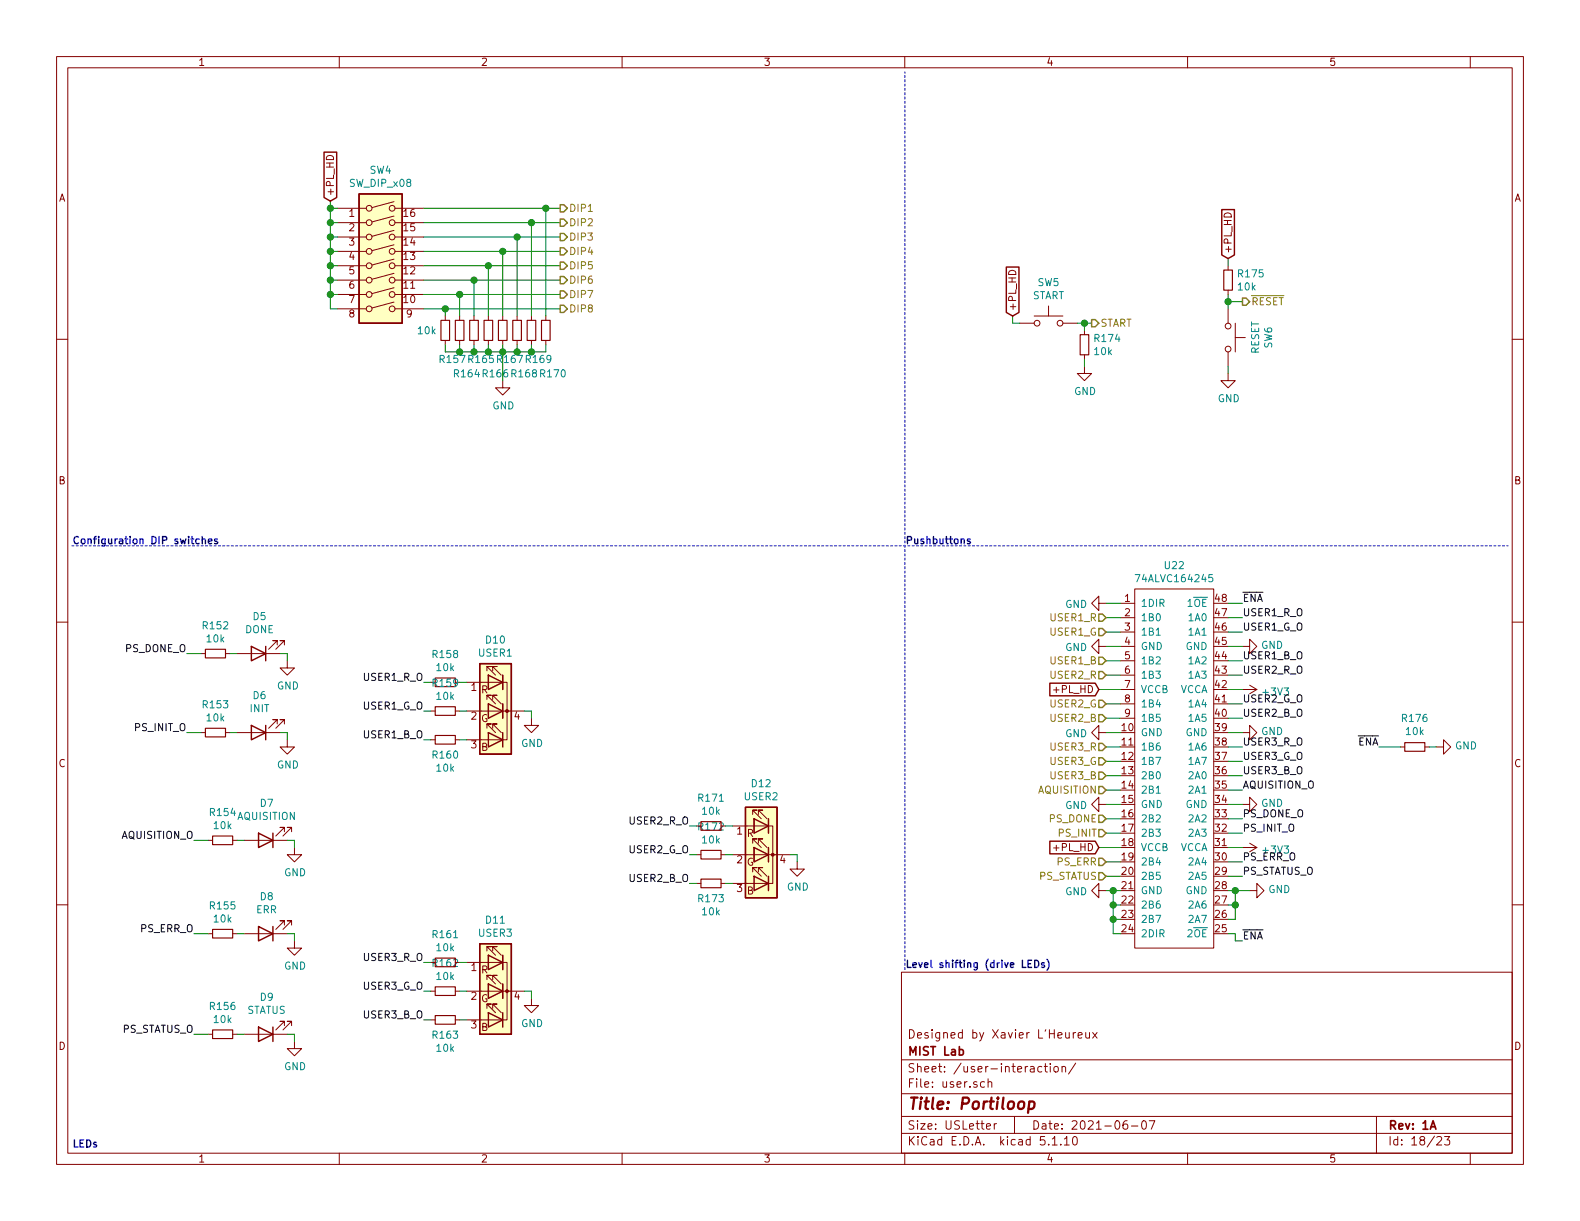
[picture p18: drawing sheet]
<svg xmlns="http://www.w3.org/2000/svg" width="279mm" height="216mm" viewBox="0 0 279 216" stroke-linecap="round" stroke-linejoin="round" font-family="sans-serif">
<defs><g id="words">
<text font-size="2.8" fill="#840000" x="160.4" y="196.2">Title: Portiloop</text>
<g font-size="2.1" fill="#840000">
<text x="160.4" y="183.6">Designed by Xavier L'Heureux</text>
<text x="160.4" y="189.6">Sheet: /user-interaction/</text>
<text x="160.4" y="186.6">MIST Lab</text>
<text x="160.4" y="192.3">File: user.sch</text>
<text x="160.4" y="202.5">KiCad E.D.A. kicad 5.1.10</text>
<text x="160.4" y="199.7">Size: USLetter</text>
<text x="182.4" y="199.7">Date: 2021-06-07</text>
<text x="245.4" y="199.7">Rev: 1A</text>
<text x="245.4" y="202.5">Id: 18/23</text>
</g>
<g font-size="1.8" fill="#840000">
<text x="35" y="11.6">1</text>
<text x="85" y="11.6">2</text>
<text x="135" y="11.6">3</text>
<text x="185" y="11.6">4</text>
<text x="235" y="11.6">5</text>
<text x="10.4" y="35.6">A</text>
<text x="59.1" y="34.8" transform="rotate(-90 59.1 34.8)">+PL_HD</text>
<text x="267.8" y="35.6">A</text>
<text x="61.7" y="38.4">1</text>
<text x="61.7" y="40.9">2</text>
<text x="71.4" y="40.9">15</text>
<text x="71.4" y="38.4">16</text>
<text x="61.7" y="43.4">3</text>
<text x="61.7" y="46">4</text>
<text x="71.4" y="46">13</text>
<text x="71.4" y="43.4">14</text>
<text x="217.8" y="44.9" transform="rotate(-90 217.8 44.9)">+PL_HD</text>
<text x="61.7" y="48.5">5</text>
<text x="61.7" y="51.1">6</text>
<text x="61.7" y="53.6">7</text>
<text x="71.4" y="53.6">10</text>
<text x="71.4" y="51.1">11</text>
<text x="71.4" y="48.5">12</text>
<text x="61.7" y="56.1">8</text>
<text x="71.9" y="56.1">9</text>
<text x="179.7" y="55.1" transform="rotate(-90 179.7 55.1)">+PL_HD</text>
<text x="10.4" y="85.6">B</text>
<text x="267.8" y="85.6">B</text>
<text x="198.9" y="106.4">1</text>
<text x="214.9" y="106.4">48</text>
<text x="198.9" y="109">2</text>
<text x="198.9" y="111.5">3</text>
<text x="214.9" y="111.5">46</text>
<text x="214.9" y="109">47</text>
<text x="198.9" y="114">4</text>
<text x="198.9" y="116.6">5</text>
<text x="198.9" y="119.1">6</text>
<text x="214.9" y="119.1">43</text>
<text x="214.9" y="116.6">44</text>
<text x="214.9" y="114">45</text>
<text x="83.3" y="122.2">1</text>
<text x="85.1" y="122.6">R</text>
<text x="186.7" y="122.6">+PL_HD</text>
<text x="198.9" y="121.7">7</text>
<text x="198.9" y="124.2">8</text>
<text x="214.9" y="124.2">41</text>
<text x="214.9" y="121.7">42</text>
<text x="83.3" y="127.3">2</text>
<text x="85" y="127.7">G</text>
<text x="91" y="127.3">4</text>
<text x="198.4" y="129.3">10</text>
<text x="198.4" y="131.8">11</text>
<text x="198.9" y="126.7">9</text>
<text x="214.9" y="131.8">38</text>
<text x="214.9" y="129.3">39</text>
<text x="214.9" y="126.7">40</text>
<text x="10.4" y="135.6">C</text>
<text x="83.3" y="132.3">3</text>
<text x="85.1" y="132.8">B</text>
<text x="198.4" y="134.4">12</text>
<text x="198.4" y="136.9">13</text>
<text x="214.9" y="136.9">36</text>
<text x="214.9" y="134.4">37</text>
<text x="267.8" y="135.6">C</text>
<text x="198.4" y="139.4">14</text>
<text x="198.4" y="142">15</text>
<text x="214.9" y="142">34</text>
<text x="214.9" y="139.4">35</text>
<text x="123.6" y="146.8">R172</text>
<text x="130.3" y="147.6">1</text>
<text x="132.1" y="148">R</text>
<text x="198.4" y="144.5">16</text>
<text x="198.4" y="147.1">17</text>
<text x="198.4" y="149.6">18</text>
<text x="214.9" y="149.6">31</text>
<text x="214.9" y="147.1">32</text>
<text x="214.9" y="144.5">33</text>
<text x="130.3" y="152.7">2</text>
<text x="132" y="153.1">G</text>
<text x="137.9" y="152.7">4</text>
<text x="186.7" y="150.5">+PL_HD</text>
<text x="198.4" y="152.1">19</text>
<text x="198.4" y="154.7">20</text>
<text x="214.9" y="154.7">29</text>
<text x="214.9" y="152.1">30</text>
<text x="130.3" y="157.7">3</text>
<text x="132.1" y="158.2">B</text>
<text x="198.4" y="157.2">21</text>
<text x="198.4" y="159.8">22</text>
<text x="214.9" y="159.8">27</text>
<text x="214.9" y="157.2">28</text>
<text x="198.4" y="162.3">23</text>
<text x="198.4" y="164.8">24</text>
<text x="214.9" y="164.8">25</text>
<text x="214.9" y="162.3">26</text>
<text x="76.6" y="171">R162</text>
<text x="83.3" y="171.7">1</text>
<text x="85.1" y="172.1">R</text>
<text x="83.3" y="176.8">2</text>
<text x="85" y="177.2">G</text>
<text x="91" y="176.8">4</text>
<text x="10.4" y="185.6">D</text>
<text x="83.3" y="181.9">3</text>
<text x="85.1" y="182.3">B</text>
<text x="267.8" y="185.6">D</text>
<text x="35" y="205.5">1</text>
<text x="85" y="205.5">2</text>
<text x="135" y="205.5">3</text>
<text x="185" y="205.5">4</text>
<text x="235" y="205.5">5</text>
</g>
<g font-size="1.8" fill="#008484">
<text x="62" y="33">SW_DIP_x08</text>
<text x="65.4" y="30.7">SW4</text>
<text x="182.5" y="52.9">START</text>
<text x="183.5" y="50.6">SW5</text>
<text x="219" y="51.4">10k</text>
<text x="219.1" y="49">R175</text>
<text x="74" y="59.1">10k</text>
<text x="77.9" y="64.2">R157 R165 R167 R169</text>
<text x="193.6" y="62.8">10k</text>
<text x="193.7" y="60.5">R174</text>
<text x="222.7" y="62.6" transform="rotate(-90 222.7 62.6)">RESET</text>
<text x="225" y="61.6" transform="rotate(-90 225 61.6)">SW6</text>
<text x="80.4" y="66.7">R164 R166 R168 R170</text>
<text x="189.9" y="69.8">GND</text>
<text x="215.3" y="71.1">GND</text>
<text x="87.1" y="72.4">GND</text>
<text x="206" y="100.6">U22</text>
<text x="188.4" y="107.5">GND</text>
<text x="201.3" y="102.9">74ALVC164245</text>
<text x="201.7" y="107.3">1DIR</text>
<text x="210.1" y="107.3">1OE</text>
<text x="36" y="111.3">R152</text>
<text x="36.6" y="113.6">10k</text>
<text x="43.4" y="112">DONE</text>
<text x="44.8" y="109.7">D5</text>
<text x="86" y="113.8">D10</text>
<text x="201.7" y="109.9">1B0</text>
<text x="201.7" y="112.4">1B1</text>
<text x="210.4" y="112.4">1A1</text>
<text x="210.4" y="109.9">1A0</text>
<text x="76.6" y="116.4">R158</text>
<text x="77.3" y="118.7">10k</text>
<text x="84.7" y="116.1">USER1</text>
<text x="188.4" y="115.1">GND</text>
<text x="201.7" y="114.9">GND</text>
<text x="201.7" y="117.5">1B2</text>
<text x="209.7" y="114.9">GND</text>
<text x="210.4" y="117.5">1A2</text>
<text x="223" y="114.7">GND</text>
<text x="36" y="125.2">R153</text>
<text x="44.2" y="125.9">INIT</text>
<text x="44.8" y="123.6">D6</text>
<text x="49" y="121.9">GND</text>
<text x="76.6" y="121.4">R159</text>
<text x="77.3" y="123.7">10k</text>
<text x="201.7" y="120">1B3</text>
<text x="201.7" y="122.6">VCCB</text>
<text x="201.7" y="125.1">1B4</text>
<text x="208.6" y="122.6">VCCA</text>
<text x="210.4" y="125.1">1A4</text>
<text x="210.4" y="120">1A3</text>
<text x="223.5" y="123">+3V3</text>
<text x="36.6" y="127.6">10k</text>
<text x="188.4" y="130.4">GND</text>
<text x="201.7" y="130.2">GND</text>
<text x="201.7" y="127.6">1B5</text>
<text x="209.7" y="130.2">GND</text>
<text x="210.4" y="127.6">1A5</text>
<text x="223" y="130">GND</text>
<text x="248.1" y="127.7">R176</text>
<text x="248.7" y="130">10k</text>
<text x="49" y="135.9">GND</text>
<text x="76.6" y="134.1">R160</text>
<text x="77.3" y="136.4">10k</text>
<text x="92.2" y="132.1">GND</text>
<text x="201.7" y="132.7">1B6</text>
<text x="201.7" y="135.3">1B7</text>
<text x="201.7" y="137.8">2B0</text>
<text x="210.4" y="137.8">2A0</text>
<text x="210.4" y="135.3">1A7</text>
<text x="210.4" y="132.7">1A6</text>
<text x="257.3" y="132.5">GND</text>
<text x="46.1" y="142.7">D7</text>
<text x="123.6" y="141.8">R171</text>
<text x="131.6" y="141.5">USER2</text>
<text x="133" y="139.2">D12</text>
<text x="188.4" y="143.1">GND</text>
<text x="201.7" y="140.3">2B1</text>
<text x="201.7" y="142.9">GND</text>
<text x="209.7" y="142.9">GND</text>
<text x="210.4" y="140.3">2A1</text>
<text x="223" y="142.7">GND</text>
<text x="37.3" y="144.3">R154</text>
<text x="37.9" y="146.6">10k</text>
<text x="42" y="145">AQUISITION</text>
<text x="124.3" y="149.1">10k</text>
<text x="124.3" y="144.1">10k</text>
<text x="201.7" y="145.4">2B2</text>
<text x="201.7" y="148">2B3</text>
<text x="210.4" y="148">2A3</text>
<text x="210.4" y="145.4">2A2</text>
<text x="50.2" y="154.9">GND</text>
<text x="201.7" y="150.5">VCCB</text>
<text x="201.7" y="153">2B4</text>
<text x="201.7" y="155.6">2B5</text>
<text x="208.6" y="150.5">VCCA</text>
<text x="210.4" y="155.6">2A5</text>
<text x="210.4" y="153">2A4</text>
<text x="37.3" y="160.8">R155</text>
<text x="45.3" y="161.5">ERR</text>
<text x="46.1" y="159.2">D8</text>
<text x="123.6" y="159.5">R173</text>
<text x="124.3" y="161.8">10k</text>
<text x="139.1" y="157.5">GND</text>
<text x="188.4" y="158.3">GND</text>
<text x="201.7" y="158.1">GND</text>
<text x="201.7" y="160.7">2B6</text>
<text x="209.7" y="158.1">GND</text>
<text x="210.4" y="160.7">2A6</text>
<text x="224.3" y="157.9">GND</text>
<text x="37.9" y="163.1">10k</text>
<text x="76.6" y="165.9">R161</text>
<text x="84.7" y="165.6">USER3</text>
<text x="86" y="163.3">D11</text>
<text x="201.7" y="163.2">2B7</text>
<text x="201.7" y="165.7">2DIR</text>
<text x="210.1" y="165.7">2OE</text>
<text x="210.4" y="163.2">2A7</text>
<text x="50.2" y="171.4">GND</text>
<text x="77.3" y="173.3">10k</text>
<text x="77.3" y="168.2">10k</text>
<text x="37.3" y="178.6">R156</text>
<text x="43.6" y="179.3">STATUS</text>
<text x="46.1" y="177">D9</text>
<text x="37.9" y="180.9">10k</text>
<text x="76.6" y="183.7">R163</text>
<text x="77.3" y="186">10k</text>
<text x="92.2" y="181.6">GND</text>
<text x="50.2" y="189.2">GND</text>
</g>
<g font-size="1.8" fill="#848400">
<text x="100.6" y="40">DIP2</text>
<text x="100.6" y="37.5">DIP1</text>
<text x="100.6" y="47.6">DIP5</text>
<text x="100.6" y="45.1">DIP4</text>
<text x="100.6" y="42.5">DIP3</text>
<text x="100.6" y="52.7">DIP7</text>
<text x="100.6" y="50.2">DIP6</text>
<text x="221.2" y="54">RESET</text>
<text x="100.6" y="55.2">DIP8</text>
<text x="194.6" y="57.8">START</text>
<text x="185.8" y="112.4">USER1_G</text>
<text x="185.9" y="109.9">USER1_R</text>
<text x="185.9" y="117.5">USER1_B</text>
<text x="185.8" y="125.1">USER2_G</text>
<text x="185.9" y="120">USER2_R</text>
<text x="185.9" y="127.6">USER2_B</text>
<text x="185.8" y="135.3">USER3_G</text>
<text x="185.9" y="137.8">USER3_B</text>
<text x="185.9" y="132.7">USER3_R</text>
<text x="183.7" y="140.3">AQUISITION</text>
<text x="185.6" y="145.4">PS_DONE</text>
<text x="187.4" y="148">PS_INIT</text>
<text x="183.6" y="155.6">PS_STATUS</text>
<text x="187" y="153">PS_ERR</text>
</g>
<g font-size="1.8" fill="#0000c2">
<text x="12.7" y="96.2">Configuration DIP switches</text>
<text x="160" y="96.2">Pushbuttons</text>
<text x="160" y="171.1">Level shifting (drive LEDs)</text>
<text x="12.7" y="202.9">LEDs</text>
</g>
<g font-size="1.8">
<text x="219.7" y="106.4">ENA</text>
<text x="219.7" y="111.5">USER1_G_O</text>
<text x="219.7" y="109">USER1_R_O</text>
<text x="22.2" y="115.3">PS_DONE_O</text>
<text x="219.7" y="119.1">USER2_R_O</text>
<text x="219.7" y="116.6">USER1_B_O</text>
<text x="64.3" y="125.5">USER1_G_O</text>
<text x="64.4" y="120.4">USER1_R_O</text>
<text x="219.7" y="124.2">USER2_G_O</text>
<text x="24" y="129.3">PS_INIT_O</text>
<text x="64.4" y="130.6">USER1_B_O</text>
<text x="219.7" y="131.8">USER3_R_O</text>
<text x="219.7" y="126.7">USER2_B_O</text>
<text x="240.1" y="131.8">ENA</text>
<text x="219.7" y="136.9">USER3_B_O</text>
<text x="219.7" y="134.4">USER3_G_O</text>
<text x="219.7" y="139.4">AQUISITION_O</text>
<text x="21.6" y="148.3">AQUISITION_O</text>
<text x="111.4" y="145.8">USER2_R_O</text>
<text x="219.7" y="147.1">PS_INIT_O</text>
<text x="219.7" y="144.5">PS_DONE_O</text>
<text x="111.3" y="150.9">USER2_G_O</text>
<text x="111.4" y="156">USER2_B_O</text>
<text x="219.7" y="152.1">PS_ERR_O</text>
<text x="219.7" y="154.7">PS_STATUS_O</text>
<text x="223.5" y="150.9">+3V3</text>
<text x="24.8" y="164.8">PS_ERR_O</text>
<text x="219.7" y="166.1">ENA</text>
<text x="64.4" y="169.9">USER3_R_O</text>
<text x="64.3" y="175">USER3_G_O</text>
<text x="21.5" y="182.6">PS_STATUS_O</text>
<text x="64.4" y="180.1">USER3_B_O</text>
</g>
</g></defs>
<g fill="none" stroke="#840000" stroke-width=".18">
<path d="M10 10h259.4v195.9h-259.4zM12 12h255.4v191.9h-255.4zM60 10v2M110 10v2M160 10v2M210 10v2M260 10v2M57.9 27.6a.67 .67 0 0 1 .7-.1 .67 .67 0 0 1 .4 .7h-1.3zM59.7 36.8h5.1M59.7 39.4h5.1M69.7 38.2l-3.9 1M69.7 35.7l-3.9 1"/>
<path d="M69.8 36.8h5.1M69.8 39.4h5.1M216.6 37.8a.67 .67 0 0 1 .8-.1 .67 .67 0 0 1 .3 .7h-1.2zM10 60h2M59.7 52.1h5.1M59.7 49.5h5.1M59.7 47h5.1M59.7 44.5h5.1M59.7 41.9h5.1M59.7 54.6h5.1M69.7 53.4l-3.9 1.1M69.7 50.9l-3.9 1"/>
<path d="M69.7 48.3l-3.9 1.1M69.7 45.8l-3.9 1.1M69.7 43.3l-3.9 1M69.7 40.7l-3.9 1.1M69.8 52.1h5.1M69.8 49.5h5.1M69.8 47h5.1M69.8 44.5h5.1M69.8 41.9h5.1M69.8 54.6h5.1M78.7 55.9v.7M81.3 55.9v.7"/>
<path d="M83.8 55.9v.7M86.4 55.9v.7M88.9 55.9v.7M91.4 55.9v.7M94 55.9v.7M96.5 55.9v.7M178.5 47.9a.67 .67 0 0 1 .8 0 .67 .67 0 0 1 .3 .6h-1.2zM180.3 57.2h2.6M182.9 55.9h5.1M185.4 54.1v1.8M188 57.2h2.5M191.8 58.4v.8"/>
<path d="M217.2 47v.8M217.2 51.3v.8M217.2 54.6v2.6M218.4 59.7h1.8M218.4 57.2v5M267.4 60h2M78.7 60.2v.8M81.3 60.2v.8M83.8 60.2v.8M86.4 60.2v.8M88.9 67.3v1.3h1.3l-1.3 1.3-1.3-1.3h1.3M88.9 60.2v.8"/>
<path d="M91.4 60.2v.8M94 60.2v.8M96.5 60.2v.8M191.8 64.8v1.2h1.2l-1.2 1.3-1.3-1.3h1.3M191.8 62.7v.8M217.2 66v1.3h1.2l-1.2 1.3-1.3-1.3h1.3M217.2 62.2v2.6M10 110h2M35.6 115.6h.7M39.9 115.6h.7M41.9 115.6h7.6M49 114v-.7h-.7h.7l-1.5 1.5"/>
<path d="M50.3 114v-.7h-.8h.8l-1.5 1.5M50.8 116.8v1.3h1.3l-1.3 1.3-1.3-1.3h1.3M86.1 118.6v-.7h.8h-.8l1.5 1.5M86.4 119.4v2.5zM86.4 119.4h.1M87.1 118.6v-.7h.8h-.8l1.5 1.5M88.9 119.4v2.5M194.3 106.7v-1.3l-1.3 1.3 1.3 1.3v-1.3h1.3M194.3 114.3v-1.3l-1.3 1.3 1.3 1.3v-1.3h1.3M198.1 106.7h2.6M198.1 109.2h2.6M198.1 111.8h2.6"/>
<path d="M198.1 114.3h2.6M198.1 116.8h2.6M198.1 119.4h2.6M200.7 104.1h13.9v63.5h-13.9zM219.7 114.3h1.3v-1.3l1.2 1.3-1.2 1.3v-1.3M267.4 110h2M35.6 129.5h.7M39.9 129.5h.7M41.9 129.5h7.6M49 128v-.7h-.7h.7l-1.5 1.5M50.3 128v-.7h-.8h.8l-1.5 1.5M50.8 130.8v1.3h1.3l-1.3 1.3-1.3-1.3h1.3"/>
<path d="M76.2 130.8h.8M76.2 125.7h.8M80.5 130.8h.8M80.5 125.7h.8M82.5 120.7h7.2v10.1h-1.1M82.5 130.8h6.4M82.5 125.7h10.2M86.1 128.8v-.8h.8h-.8l1.5 1.5M86.1 123.7v-.8h.8h-.8l1.5 1.6M86.4 124.5v2.5zM86.4 124.5h.1M87.1 128.8v-.8h.8h-.8l1.5 1.5"/>
<path d="M87.1 123.7v-.8h.8h-.8l1.5 1.6M88.9 124.5v2.5M94 127v1.3h1.2l-1.2 1.2-1.3-1.2h1.3M194.3 129.5v-1.2l-1.3 1.2 1.3 1.3v-1.3h1.3M198.1 121.9h2.6M198.1 124.5h2.6M198.1 127h2.6M219.7 129.5h1.3v-1.2l1.2 1.2-1.2 1.3v-1.3M219.7 121.9h2.5M221 121.2l1.2 .7M222.2 121.9l-1.2 .8M247.6 132.1h.8"/>
<path d="M252 132.1h.7M254 132.1h1.3v-1.3l1.2 1.3-1.2 1.3v-1.3M10 160h2M36.8 148.6h.8M41.1 148.6h.8M43.2 148.6h7.6M50.3 147.1v-.8h-.8h.8l-1.5 1.5M51.6 147.1v-.8h-.8h.8l-1.6 1.5M52.1 149.9v1.2h1.2l-1.2 1.3-1.3-1.3h1.3M123.2 151.1h.8M123.2 156.2h.8M127.5 151.1h.8"/>
<path d="M127.5 156.2h.8M129.5 146.1h7.2v10.1h-1.1M129.5 151.1h10.2M129.5 156.2h6.4M133.1 154.2v-.8h.8h-.8l1.5 1.5M133.1 149.1v-.8h.8h-.8l1.5 1.6M133.1 144v-.7h.8h-.8l1.5 1.5M133.3 149.9v2.5zM133.3 149.9h.1M133.3 144.8v2.5zM133.3 144.8h.1M134.1 154.2v-.8h.8h-.8l1.5 1.5"/>
<path d="M134.1 149.1v-.8h.8h-.8l1.5 1.6M134.1 144v-.7h.8h-.8l1.5 1.5M135.9 149.9v2.5M135.9 144.8v2.5M141 152.4v1.3h1.2l-1.2 1.2-1.3-1.2h1.3M194.3 142.2v-1.2l-1.3 1.2 1.3 1.3v-1.3h1.3M194.3 157.5v-1.3l-1.3 1.3 1.3 1.3v-1.3h1.3M219.7 142.2h1.3v-1.2l1.2 1.2-1.2 1.3v-1.3M219.7 149.9h2.5M221 157.5h1.2v-1.3l1.3 1.3-1.3 1.3v-1.3M221 149.1l1.2 .8M222.2 149.9l-1.2 .7"/>
<path d="M267.4 160h2M36.8 165.1h.8M41.1 165.1h.8M43.2 165.1h7.6M50.3 163.6v-.8h-.8h.8l-1.5 1.5M51.6 163.6v-.8h-.8h.8l-1.6 1.5M52.1 166.4v1.2h1.2l-1.2 1.3-1.3-1.3h1.3M76.2 175.3h.8M80.5 175.3h.8M82.5 170.2h7.2v10.1h-1.1M82.5 175.3h10.2M86.1 178.3v-.8h.8h-.8l1.5 1.6"/>
<path d="M86.1 173.2v-.7h.8h-.8l1.5 1.5M86.1 168.1v-.7h.8h-.8l1.5 1.5M86.4 174v2.5zM86.4 174h.1M86.4 168.9v2.6zM86.4 168.9h.1M87.1 178.3v-.8h.8h-.8l1.5 1.6M87.1 173.2v-.7h.8h-.8l1.5 1.5M87.1 168.1v-.7h.8h-.8l1.5 1.5M88.9 174v2.5M88.9 168.9v2.6M94 176.5v1.3h1.2l-1.2 1.3-1.3-1.3h1.3"/>
<path d="M159.4 171.9h108v32h-108zM36.8 182.9h.8M41.1 182.9h.8M43.2 182.9h7.6M50.3 181.4v-.8h-.8h.8l-1.5 1.5M51.6 181.4v-.8h-.8h.8l-1.6 1.5M52.1 184.2v1.2h1.2l-1.2 1.3-1.3-1.3h1.3M76.2 180.3h.8M80.5 180.3h.8M82.5 180.3h6.4M159.4 197.4h108M159.4 193.4h108"/>
<path d="M159.4 187.4h108M174.1 191.3h-.4l-.3 .2 .1 .6 .2 .2 .4-.1M174.4 199.2l.8-.2-.1-.2-.4-.1-.3 .2 .1 .7h.6M174.7 191.4l.1-.1a.37 .37 0 0 1 .6 .2v.8M174.7 190.8v1.5M175.8 198.7v1M176.2 198.7l-.3 .1-.1 .2M179.4 197.4v3M184.2 188.6h-.4l-.3 .2 .1 .6 .2 .2 .4-.1M184.7 188.6h.5M184.9 188.1v1.3l.3 .2M185.7 188.1v.1"/>
<path d="M185.7 188.6v1M186.4 188.7l.3-.1 .4 .1v.6l-.1 .2-.3 .1-.3-.2zM187.8 188.7l.1-.1a.37 .37 0 0 1 .5 .2v.8M187.8 188.6v1M189.8 182.6v1M190.2 182.6l-.4 .3M190.2 188l-1.2 1.9M190.7 183.1l.7-.2-.1-.2-.4-.1-.2 .2v.7h.6M192 182.6v.8a.39 .39 0 0 0 .7 0M192.7 182.6v1M193.2 182.6l.8 1M194 182.6l-.8 1"/>
<path d="M199.3 198.2a.62 .62 0 0 0-.7 .6l.1 .7 .2 .2 .5-.2v-.5l-.1-.2h-.4l-.3 .2M200.1 199.1h1.1M202 198.3l.4-.1a.94 .94 0 0 1 0 1.5 .82 .82 0 0 1-.4-1.4zM203.2 198.2h1l-.6 1.5M243.4 197.4v6.5M60 203.9v2M110 203.9v2M159.4 200.4h108M160 203.9v2M186.1 201.4l.4-.4v1.5M186.1 202.5h.8M187.6 202.3v.2"/>
<path d="M188.2 201.4l.4-.4v1.5M188.2 202.5h.9M189.8 201.1l.3-.1a.94 .94 0 0 1 0 1.5l-.4-.3v-.7zM210 203.9v2M254.1 201.1l.2-.1h.4l.2 .4-.9 1.1h.9M255.4 201h1l-.5 .5 .4 .2v.6l-.2 .2-.7-.2M260 203.9v2"/>
<circle cx="65.3" cy="36.8" r=".51"/>
<circle cx="65.3" cy="39.4" r=".51"/>
<circle cx="69.3" cy="36.8" r=".51"/>
<circle cx="69.3" cy="39.4" r=".51"/>
<circle cx="65.3" cy="44.5" r=".51"/>
<circle cx="65.3" cy="41.9" r=".51"/>
<circle cx="65.3" cy="47" r=".51"/>
<circle cx="65.3" cy="49.5" r=".51"/>
<circle cx="65.3" cy="52.1" r=".51"/>
<circle cx="65.3" cy="54.6" r=".51"/>
<circle cx="69.3" cy="44.5" r=".51"/>
<circle cx="69.3" cy="54.6" r=".51"/>
<circle cx="69.3" cy="41.9" r=".51"/>
<circle cx="69.3" cy="52.1" r=".51"/>
<circle cx="69.3" cy="49.5" r=".51"/>
<circle cx="69.3" cy="47" r=".51"/>
<circle cx="183.4" cy="57.2" r=".51"/>
<circle cx="187.5" cy="57.2" r=".51"/>
<circle cx="217.2" cy="57.7" r=".51"/>
<circle cx="217.2" cy="61.7" r=".51"/>
</g>
<path d="M169.6 185.6h.5l.3 .3-.2 .6h-.6M252.9 199.7l.5-1.5 .5 1.5" fill="none" stroke="#840000" stroke-width=".3"/>
<path d="M182 194.8h.8l.2 .3-.1 .6a.66 .66 0 0 1-1 .3M182 194.8l-.2 2" fill="none" stroke="#840000" stroke-width=".41"/>
<g fill="none" stroke="#840000" stroke-width=".2">
<path d="M78 56.6h1.5v3.6h-1.5zM80.5 56.6h1.5v3.6h-1.5zM83.1 56.6h1.5v3.6h-1.5zM85.6 56.6h1.5v3.6h-1.5zM88.1 56.6h1.6v3.6h-1.6zM90.7 56.6h1.5v3.6h-1.5zM93.2 56.6h1.5v3.6h-1.5zM95.8 56.6h1.5v3.6h-1.5zM191 59.2h1.5v3.5h-1.5zM216.4 47.8h1.5v3.5h-1.5zM36.3 114.8h3.6v1.5h-3.6zM77 119.9h3.5v1.5h-3.5z"/>
<path d="M36.3 128.8h3.6v1.5h-3.6zM77 130h3.5v1.6h-3.5zM77 125h3.5v1.5h-3.5zM248.4 131.3h3.6v1.5h-3.6zM37.6 147.8h3.5v1.6h-3.5zM124 150.4h3.5v1.5h-3.5zM124 155.4h3.5v1.6h-3.5zM124 145.3h3.5v1.5h-3.5zM37.6 164.3h3.5v1.6h-3.5zM77 179.6h3.5v1.5h-3.5zM77 174.5h3.5v1.5h-3.5zM77 169.4h3.5v1.5h-3.5z"/>
<path d="M37.6 182.1h3.5v1.5h-3.5z"/>
</g>
<path d="M200.7 101.6h.9l-.6 1.3M204.5 112.3h.7M214.4 101.6h-.6l-.1 .6 .5-.1 .3 .2v.3l-.3 .3-.5-.2M204.5 140.3h.7" fill="none" stroke="#008484" stroke-width=".18"/>
<g fill="none" stroke="#840000" stroke-width=".25">
<path d="M57.3 26.9h2.2v8l-1.1 .7-1.1-.7zM63.5 34.3h7.6v22.9h-7.6zM216.1 37.1h2.2v8l-1.1 .6-1.1-.6zM178 47.2h2.2v8l-1.1 .7-1.1-.7zM44.4 114.3l2.6 1.3-2.6 1.2zM47 114.3v2.5M84.8 117.3h5.6v16.1h-5.6zM86.4 119.4l2.5 1.3-2.5 1.2zM88.9 119.4v2.5M44.4 128.3l2.6 1.2-2.6 1.3zM47 128.3v2.5M86.4 129.5l2.5 1.3-2.5 1.3z"/>
<path d="M86.4 124.5l2.5 1.2-2.5 1.3zM88.9 124.5v2.5M88.9 129.5v2.6M185.6 120.8h8.1l.6 1.1-.6 1.1h-8.1zM45.7 147.3l2.6 1.3-2.6 1.3zM48.3 147.3v2.6M131.8 142.7h5.6v16.1h-5.6zM133.3 154.9l2.6 1.3-2.6 1.3zM133.3 149.9l2.6 1.2-2.6 1.3zM133.3 144.8l2.6 1.3-2.6 1.2zM135.9 144.8v2.5M135.9 149.9v2.5"/>
<path d="M135.9 154.9v2.6M185.6 148.7h8.1l.6 1.2-.6 1.1h-8.1zM45.7 163.8l2.6 1.3-2.6 1.3zM48.3 163.8v2.6M84.8 166.9h5.6v16h-5.6zM86.4 179.1l2.5 1.2-2.5 1.3zM86.4 174l2.5 1.3-2.5 1.2zM86.4 168.9l2.5 1.3-2.5 1.3zM88.9 168.9v2.6M88.9 174v2.5M88.9 179.1v2.5M45.7 181.6l2.6 1.3-2.6 1.3z"/>
<path d="M48.3 181.6v2.6"/>
</g>
<g fill="#ffffc2" stroke="#ffffc2" stroke-width=".18">
<path d="M63.5 34.3h7.6v22.9h-7.6z"/>
<path d="M84.8 117.3h5.6v16.1h-5.6z"/>
<path d="M131.8 142.7h5.6v16.1h-5.6z"/>
<path d="M84.8 166.9h5.6v16h-5.6z"/>
</g>
<g fill="#840000" stroke="#840000" stroke-width=".18">
<circle cx="89.7" cy="125.7" r=".25"/>
<circle cx="136.7" cy="151.1" r=".25"/>
<circle cx="89.7" cy="175.3" r=".25"/>
</g>
<path d="M12.7 96.5h254M160 171.5v-158.8" fill="none" stroke="#0000c2" stroke-width=".18" stroke-dasharray=".4 .4"/>
<g fill="none" stroke="#008400" stroke-width=".18">
<path d="M58.4 39.4h1.3M58.4 35.6v19h1.3M58.4 36.8h1.3M74.9 39.4h24.2M74.9 36.8h24.2M94 39.4v16.5M96.5 36.8v19.1M58.4 44.5h1.3M58.4 47h1.3M58.4 49.5h1.3M58.4 41.9h1.3M58.4 52.1h1.3"/>
<path d="M74.9 44.5h24.2M74.9 47h24.2M74.9 49.5h24.2M74.9 41.9h24.2M74.9 52.1h24.2M74.9 54.6h24.2M78.7 54.6v1.3M81.3 52.1v3.8M83.8 49.5v6.4M86.4 47v8.9M88.9 44.5v11.4M91.4 41.9v14"/>
<path d="M179.1 55.9v1.3h1.2M190.5 57.2h2.5M191.8 57.2v1.2M217.2 45.7v1.3M217.2 52.1v2.5M217.2 53.3h2.5M78.7 61v1.2h17.8v-1.2M81.3 61v1.2M83.8 61v1.2M86.4 61v1.2M88.9 61v6.3M91.4 61v1.2"/>
<path d="M94 61v1.2M191.8 63.5v1.3M217.2 64.8v1.2M33 115.6h2.6M40.6 115.6h1.3M49.5 115.6h1.3v1.2M195.6 119.4h2.5M195.6 116.8h2.5M195.6 111.8h2.5M195.6 109.2h2.5M195.6 106.7h2.5M195.6 114.3h2.5"/>
<path d="M217.2 119.4h2.5M217.2 116.8h2.5M217.2 111.8h2.5M217.2 109.2h2.5M217.2 106.7h2.5M217.2 114.3h2.5M33 129.5h2.6M40.6 129.5h1.3M49.5 129.5h1.3v1.3M74.9 120.7h1.3M74.9 125.7h1.3M74.9 130.8h1.3"/>
<path d="M81.3 120.7h1.2M81.3 125.7h1.2M81.3 130.8h1.2M92.7 125.7h1.3v1.3M194.3 121.9h3.8M195.6 134.6h2.5M195.6 139.7h2.5M195.6 137.2h2.5M195.6 129.5h2.5M195.6 132.1h2.5M195.6 127h2.5M195.6 124.5h2.5"/>
<path d="M217.2 134.6h2.5M217.2 121.9h2.5M217.2 139.7h2.5M217.2 137.2h2.5M217.2 129.5h2.5M217.2 132.1h2.5M217.2 127h2.5M217.2 124.5h2.5M243.8 132.1h3.8M252.7 132.1h1.3M34.3 148.6h2.5M41.9 148.6h1.3"/>
<path d="M50.8 148.6h1.3v1.3M121.9 151.1h1.3M121.9 146.1h1.3M121.9 156.2h1.3M128.3 151.1h1.2M128.3 146.1h1.2M128.3 156.2h1.2M139.7 151.1h1.3v1.3M194.3 149.9h3.8M195.6 142.2h2.5M195.6 157.5h2.5M195.6 144.8h2.5"/>
<path d="M195.6 147.3h2.5M195.6 152.4h2.5M195.6 154.9h2.5M196.8 157.5v7.6h1.3M217.2 149.9h2.5M217.2 142.2h2.5M217.2 157.5h3.8M217.2 144.8h2.5M217.2 147.3h2.5M217.2 152.4h2.5M217.2 154.9h2.5M218.4 157.5v5.1h-1.2"/>
<path d="M34.3 165.1h2.5M41.9 165.1h1.3M50.8 165.1h1.3v1.3M74.9 175.3h1.3M74.9 170.2h1.3M81.3 175.3h1.2M81.3 170.2h1.2M92.7 175.3h1.3v1.2M196.8 162.6h1.3M196.8 160h1.3M217.2 165.1h1.2v1.3h1.3M217.2 160h1.2"/>
<path d="M34.3 182.9h2.5M41.9 182.9h1.3M50.8 182.9h1.3v1.3M74.9 180.3h1.3M81.3 180.3h1.2"/>
</g>
<g fill="none" stroke="#848400" stroke-width=".25">
<path d="M99.1 38.7h.6l.6 .7-.6 .6h-.6zM99.1 36.2h.6l.6 .6-.6 .7h-.6zM99.1 54h.6l.6 .6-.6 .6h-.6zM99.1 51.4h.6l.6 .7-.6 .6h-.6zM99.1 48.9h.6l.6 .6-.6 .7h-.6zM99.1 46.4h.6l.6 .6-.6 .6h-.6zM99.1 43.8h.6l.6 .7-.6 .6h-.6zM99.1 41.3h.6l.6 .6-.6 .6h-.6zM193 56.5h.7l.6 .7-.6 .6h-.7zM219.7 52.7h.6l.7 .6-.7 .7h-.6zM194.3 116.2h.6l.7 .6-.7 .7h-.6zM194.3 111.1h.6l.7 .7-.7 .6h-.6z"/>
<path d="M194.3 108.6h.6l.7 .6-.7 .7h-.6zM194.3 118.7h.6l.7 .7-.7 .6h-.6zM194.3 123.8h.6l.7 .7-.7 .6h-.6zM194.3 126.4h.6l.7 .6-.7 .6h-.6zM194.3 139.1h.6l.7 .6-.7 .6h-.6zM194.3 136.5h.6l.7 .7-.7 .6h-.6zM194.3 134h.6l.7 .6-.7 .7h-.6zM194.3 131.4h.6l.7 .7-.7 .6h-.6zM194.3 154.3h.6l.7 .6-.7 .7h-.6zM194.3 151.8h.6l.7 .6-.7 .6h-.6zM194.3 146.7h.6l.7 .6-.7 .7h-.6zM194.3 144.1h.6l.7 .7-.7 .6h-.6z"/>
</g>
<path d="M35.8 95.4l.2-.1 .2 .1 .1 .7M36.9 95.7l.6-.1-.1-.2-.4-.1-.1 .2v.6h.5M38.4 95.4l-.3-.1-.2 .2 .1 .2 .4 .1v.3h-.5M171.6 95.4l-.4-.1-.1 .2v.2l.5 .1v.3h-.5M183 169.8a.64 .64 0 0 1 .7 .6 .64 .64 0 0 1-.7 .7zM184.7 170.3l-.3-.1-.2 .2 .1 .2 .4 .1v.3h-.5M185.1 169.6a1.4 1.4 0 0 1 0 2" fill="none" stroke="#0000c2" stroke-width=".25"/>
<g fill="#008400" stroke="#008400" stroke-width=".25">
<circle cx="217.2" cy="53.3" r=".51"/>
<circle cx="196.9" cy="160" r=".51"/>
<circle cx="94" cy="62.2" r=".51"/>
<circle cx="96.5" cy="36.8" r=".51"/>
<circle cx="81.3" cy="62.2" r=".51"/>
<circle cx="191.8" cy="57.2" r=".51"/>
<circle cx="83.8" cy="62.2" r=".51"/>
<circle cx="86.4" cy="62.2" r=".51"/>
<circle cx="88.9" cy="62.2" r=".51"/>
<circle cx="91.4" cy="62.2" r=".51"/>
<circle cx="58.4" cy="49.5" r=".51"/>
<circle cx="88.9" cy="44.5" r=".51"/>
<circle cx="78.7" cy="54.6" r=".51"/>
<circle cx="81.3" cy="52.1" r=".51"/>
<circle cx="83.8" cy="49.5" r=".51"/>
<circle cx="58.4" cy="36.8" r=".51"/>
<circle cx="58.4" cy="39.4" r=".51"/>
<circle cx="58.4" cy="41.9" r=".51"/>
<circle cx="58.4" cy="44.5" r=".51"/>
<circle cx="86.4" cy="47" r=".51"/>
<circle cx="196.9" cy="157.5" r=".51"/>
<circle cx="58.4" cy="47" r=".51"/>
<circle cx="91.4" cy="41.9" r=".51"/>
<circle cx="218.4" cy="157.5" r=".51"/>
<circle cx="58.4" cy="52.1" r=".51"/>
<circle cx="218.4" cy="160" r=".51"/>
<circle cx="94" cy="39.4" r=".51"/>
<circle cx="196.9" cy="162.6" r=".51"/>
</g>
<use href="#words"/>
</svg>
